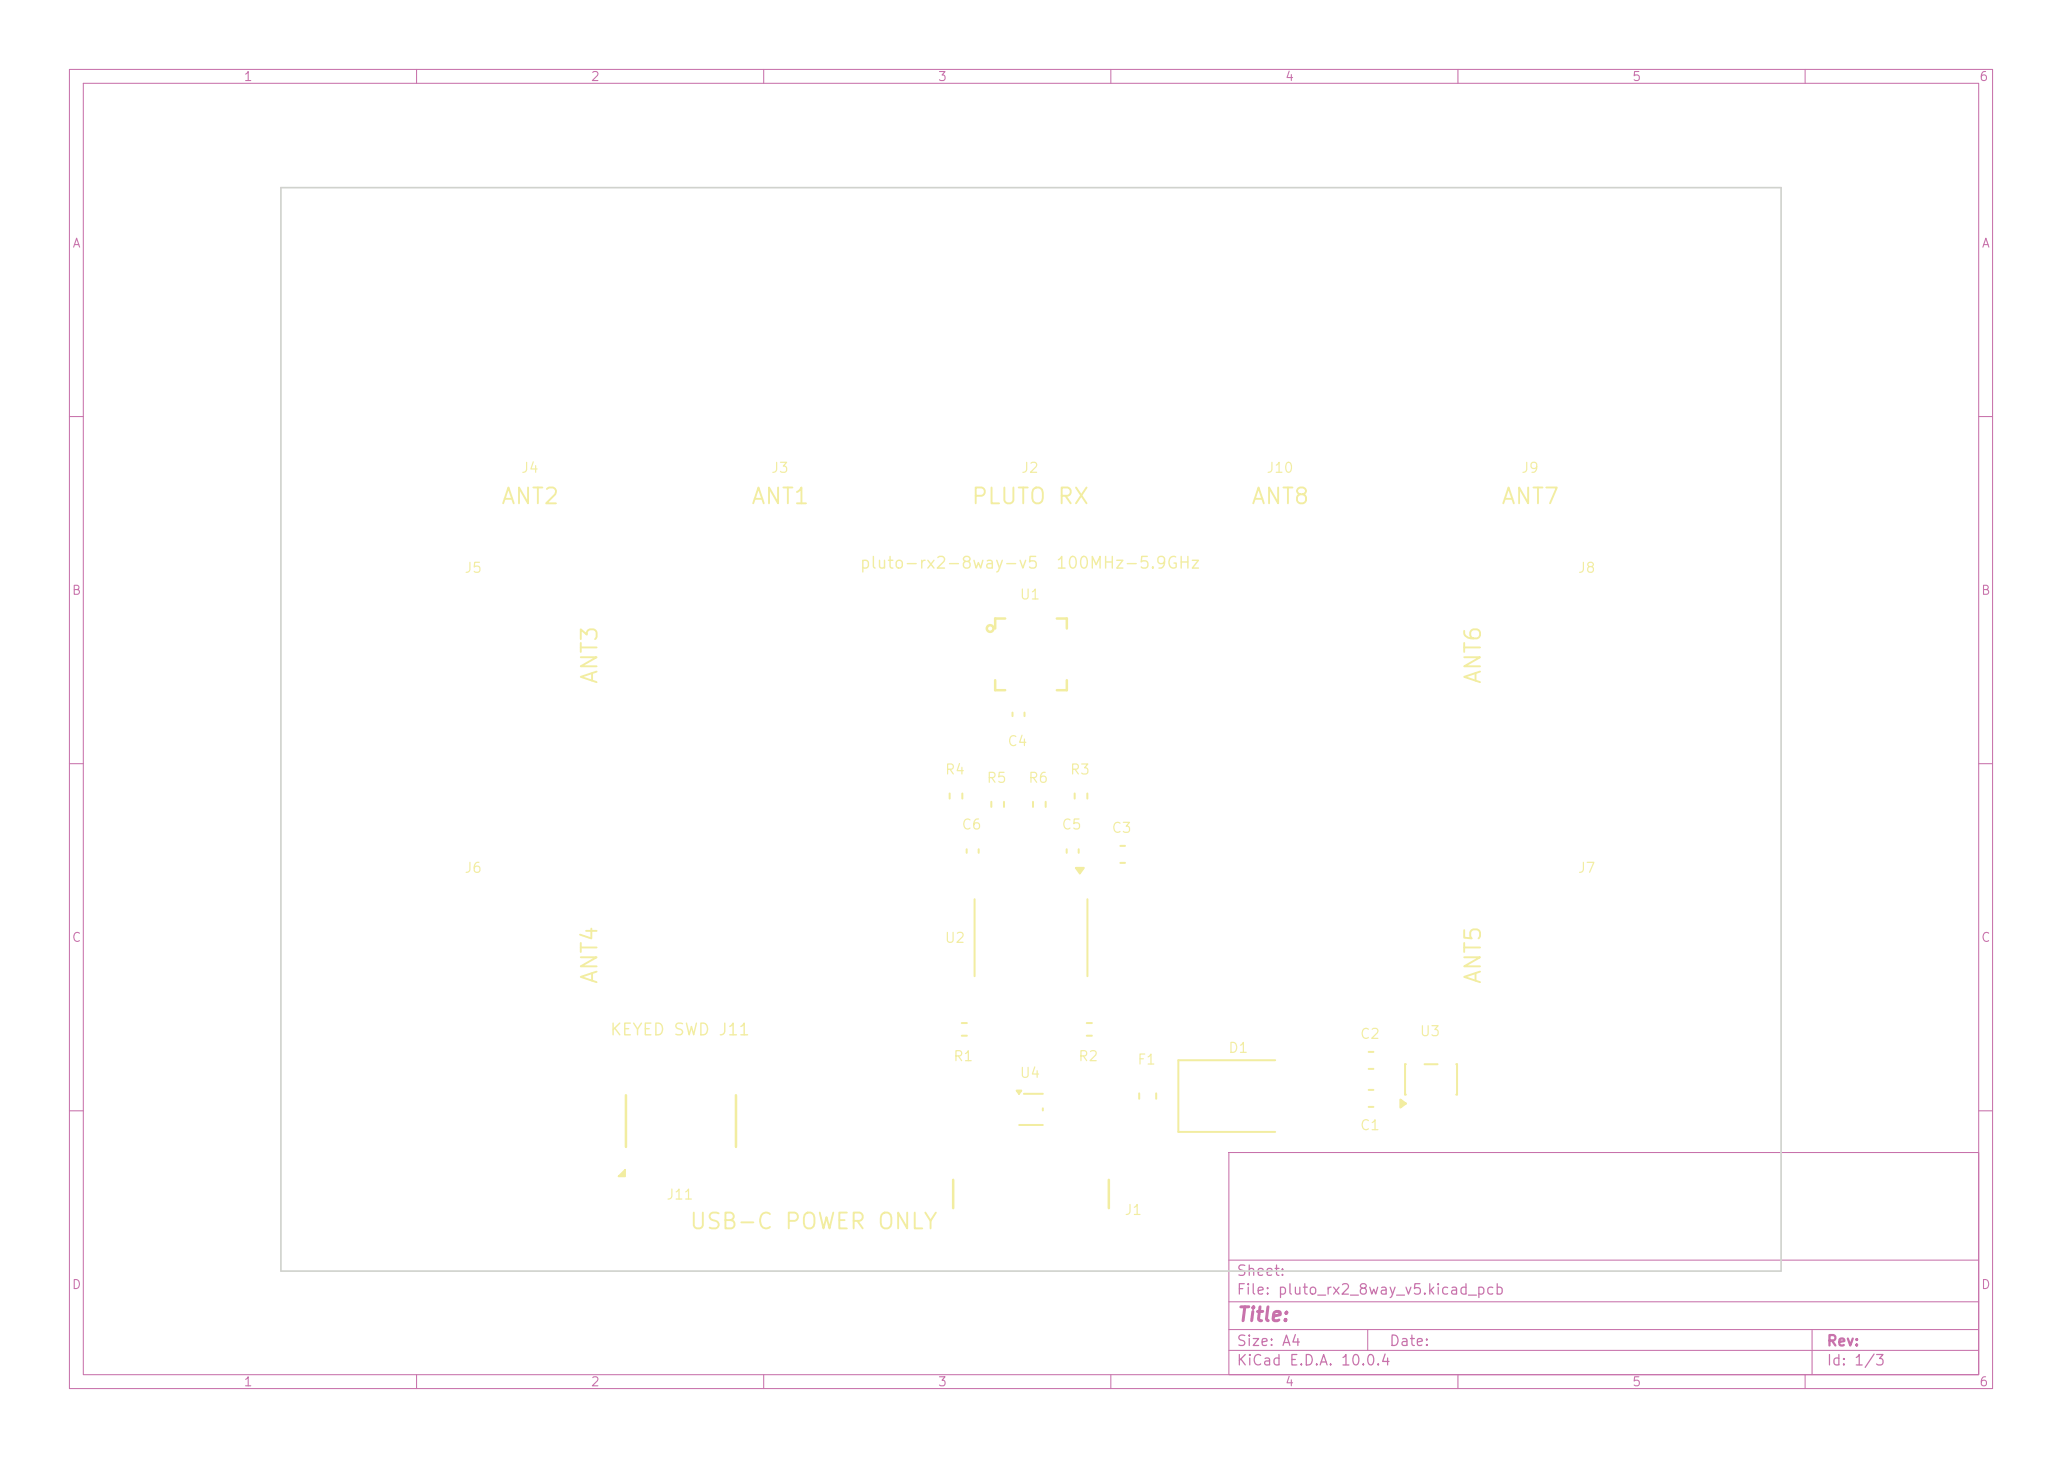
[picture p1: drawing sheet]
<svg xmlns="http://www.w3.org/2000/svg" width="297mm" height="210mm" viewBox="0 0 297 210" stroke-linecap="round" stroke-linejoin="round" font-family="sans-serif">
<defs><g id="words">
<g font-size="2.3" fill="#f2eda1">
<text x="72" y="73.2">ANT2</text>
<text x="108" y="73.2">ANT1</text>
<text x="139.8" y="73.2">PLUTO RX</text>
<text x="180.1" y="73.2">ANT8</text>
<text x="216.1" y="73.2">ANT7</text>
<text x="86.6" y="98.7" transform="rotate(-90 86.6 98.7)">ANT3</text>
<text x="213.9" y="98.7" transform="rotate(-90 213.9 98.7)">ANT6</text>
<text x="86.6" y="141.9" transform="rotate(-90 86.6 141.9)">ANT4</text>
<text x="213.9" y="141.9" transform="rotate(-90 213.9 141.9)">ANT5</text>
<text x="99.2" y="177.6">USB-C POWER ONLY</text>
</g>
<text font-size="2" fill="#c872ab" x="178" y="190.8">Title:</text>
<g font-size="1.7" fill="#f2eda1">
<text x="123.7" y="82.3">pluto-rx2-8way-v5</text>
<text x="152" y="82.3">100MHz-5.9GHz</text>
<text x="87.7" y="149.6">KEYED SWD J11</text>
</g>
<g font-size="1.5" fill="#c872ab">
<text x="178" y="184.2">Sheet:</text>
<text x="178" y="186.9">File: pluto_rx2_8way_v5.kicad_pcb</text>
<text x="178" y="197.1">KiCad E.D.A. 10.0.4</text>
<text x="178" y="194.3">Size: A4</text>
<text x="200" y="194.3">Date:</text>
<text x="263" y="194.3">Rev:</text>
<text x="263" y="197.1">Id: 1/3</text>
</g>
<g font-size="1.4" fill="#f2eda1">
<text x="75" y="68.5">J4</text>
<text x="111" y="68.5">J3</text>
<text x="147" y="68.5">J2</text>
<text x="182.3" y="68.5">J10</text>
<text x="219" y="68.5">J9</text>
<text x="66.8" y="82.9">J5</text>
<text x="227.2" y="82.9">J8</text>
<text x="146.8" y="86.7">U1</text>
<text x="145" y="107.8">C4</text>
<text x="136" y="111.9">R4</text>
<text x="142" y="113.1">R5</text>
<text x="148" y="113.1">R6</text>
<text x="154" y="111.9">R3</text>
<text x="138.4" y="119.8">C6</text>
<text x="152.8" y="119.8">C5</text>
<text x="160" y="120.3">C3</text>
<text x="66.8" y="126.1">J6</text>
<text x="227.2" y="126.1">J7</text>
<text x="136" y="136.2">U2</text>
<text x="195.8" y="150">C2</text>
<text x="204.4" y="149.6">U3</text>
<text x="137.2" y="153.2">R1</text>
<text x="146.8" y="155.6">U4</text>
<text x="155.2" y="153.2">R2</text>
<text x="163.7" y="153.7">F1</text>
<text x="176.8" y="152">D1</text>
<text x="195.8" y="163.2">C1</text>
<text x="95.9" y="173.1">J11</text>
<text x="161.9" y="175.4">J1</text>
</g>
<g font-size="1.3" fill="#c872ab">
<text x="35" y="12">1</text>
<text x="85" y="12">2</text>
<text x="135" y="12">3</text>
<text x="185" y="12">4</text>
<text x="235" y="12">5</text>
<text x="285" y="12">6</text>
<text x="10.3" y="36">A</text>
<text x="285.4" y="36">A</text>
<text x="10.3" y="86">B</text>
<text x="285.3" y="86">B</text>
<text x="10.3" y="136">C</text>
<text x="285.3" y="136">C</text>
<text x="10.3" y="186">D</text>
<text x="285.3" y="186">D</text>
<text x="35" y="200">1</text>
<text x="85" y="200">2</text>
<text x="135" y="200">3</text>
<text x="185" y="200">4</text>
<text x="235" y="200">5</text>
<text x="285" y="200">6</text>
</g>
</g></defs>
<g fill="none" stroke="#c872ab" stroke-width=".15">
<path d="M10 10h277v190h-277zM12 12h273v186h-273zM60 10v2M110 10v2M160 10v2M210 10v2M260 10v2M10 60h2M285 60h2M10 110h2M285 110h2M10 160h2"/>
<path d="M177 166h108v32h-108zM285 160h2M60 198v2M110 198v2M160 198v2M177 194.5h108M177 191.5h108M177 187.5h108M177 181.5h108M197 191.5v3M210 198v2M260 198v2"/>
<path d="M261 191.5v6.5"/>
</g>
<path d="M136.8 114.3v.7M138.6 114.3v.7M197.1 151.5h.7M197.1 154h.7M201.7 158.4l.8 .6-.8 .5zM202.5 153.3h-.1v4.4h.1M205.2 153.3h1.9M209.7 153.3h.2v4.4h-.2" fill="none" stroke="#f2eda1" stroke-width=".29"/>
<path d="M137.3 169.9v4.1M159.7 169.9v4.1" fill="none" stroke="#f2eda1" stroke-width=".36"/>
<path d="M201.7 158.4l.8 .6-.8 .5z" fill="#f2eda1"/>
<path d="M146.4 157.1h.7l-.3 .4zM147.5 157.6h2.7M150.2 159.6v.4M197.1 157h.7M197.1 159.4h.7M146.8 162h3.4" fill="none" stroke="#f2eda1" stroke-width=".29"/>
<path d="M146.4 157.1h.7l-.3 .4z" fill="#f2eda1"/>
<g fill="none" stroke="#f2eda1" stroke-width=".29">
<path d="M142.8 115.5v.7M144.6 115.5v.7M148.8 115.5v.7M150.6 115.5v.7M154.8 114.3v.7M156.6 114.3v.7M139.2 122.3v.5M140.4 129.5v11.1M141 122.3v.5M153.6 122.3v.5M155 125h1.1l-.6 .8zM155.4 122.3v.5"/>
<path d="M156.6 129.5v11.1M161.4 121.8h.6M161.4 124.3h.6M138.5 147.4h.8M138.5 149.2h.8"/>
</g>
<path d="M155 125h1.1l-.6 .8z" fill="#f2eda1"/>
<path d="M145.8 102.6v.6M147.6 102.6v.6M156.5 147.4h.8M156.5 149.2h.8M164.1 157.5v.8M166.5 157.5v.8M183.7 152.7h-14v10.3h14" fill="none" stroke="#f2eda1" stroke-width=".29"/>
<g fill="none" stroke="#f2eda1" stroke-width=".36">
<path d="M143.3 98v1.4h1.5M144.8 89.1h-1.5v1.4M152.2 89.1h1.5v1.4M153.7 98v1.4h-1.5M90.2 157.8v7.4M106 157.8v7.4"/>
<circle cx="142.6" cy="90.5" r=".48"/>
</g>
<path d="M90 168.5v.9h-.9z" fill="none" stroke="#f2eda1" stroke-width=".24"/>
<path d="M90 168.5v.9h-.9z" fill="#f2eda1"/>
<path d="M40.5 27h216v156.1h-216z" fill="none" stroke="#d0d2cd" stroke-width=".24"/>
<use href="#words"/>
</svg>
